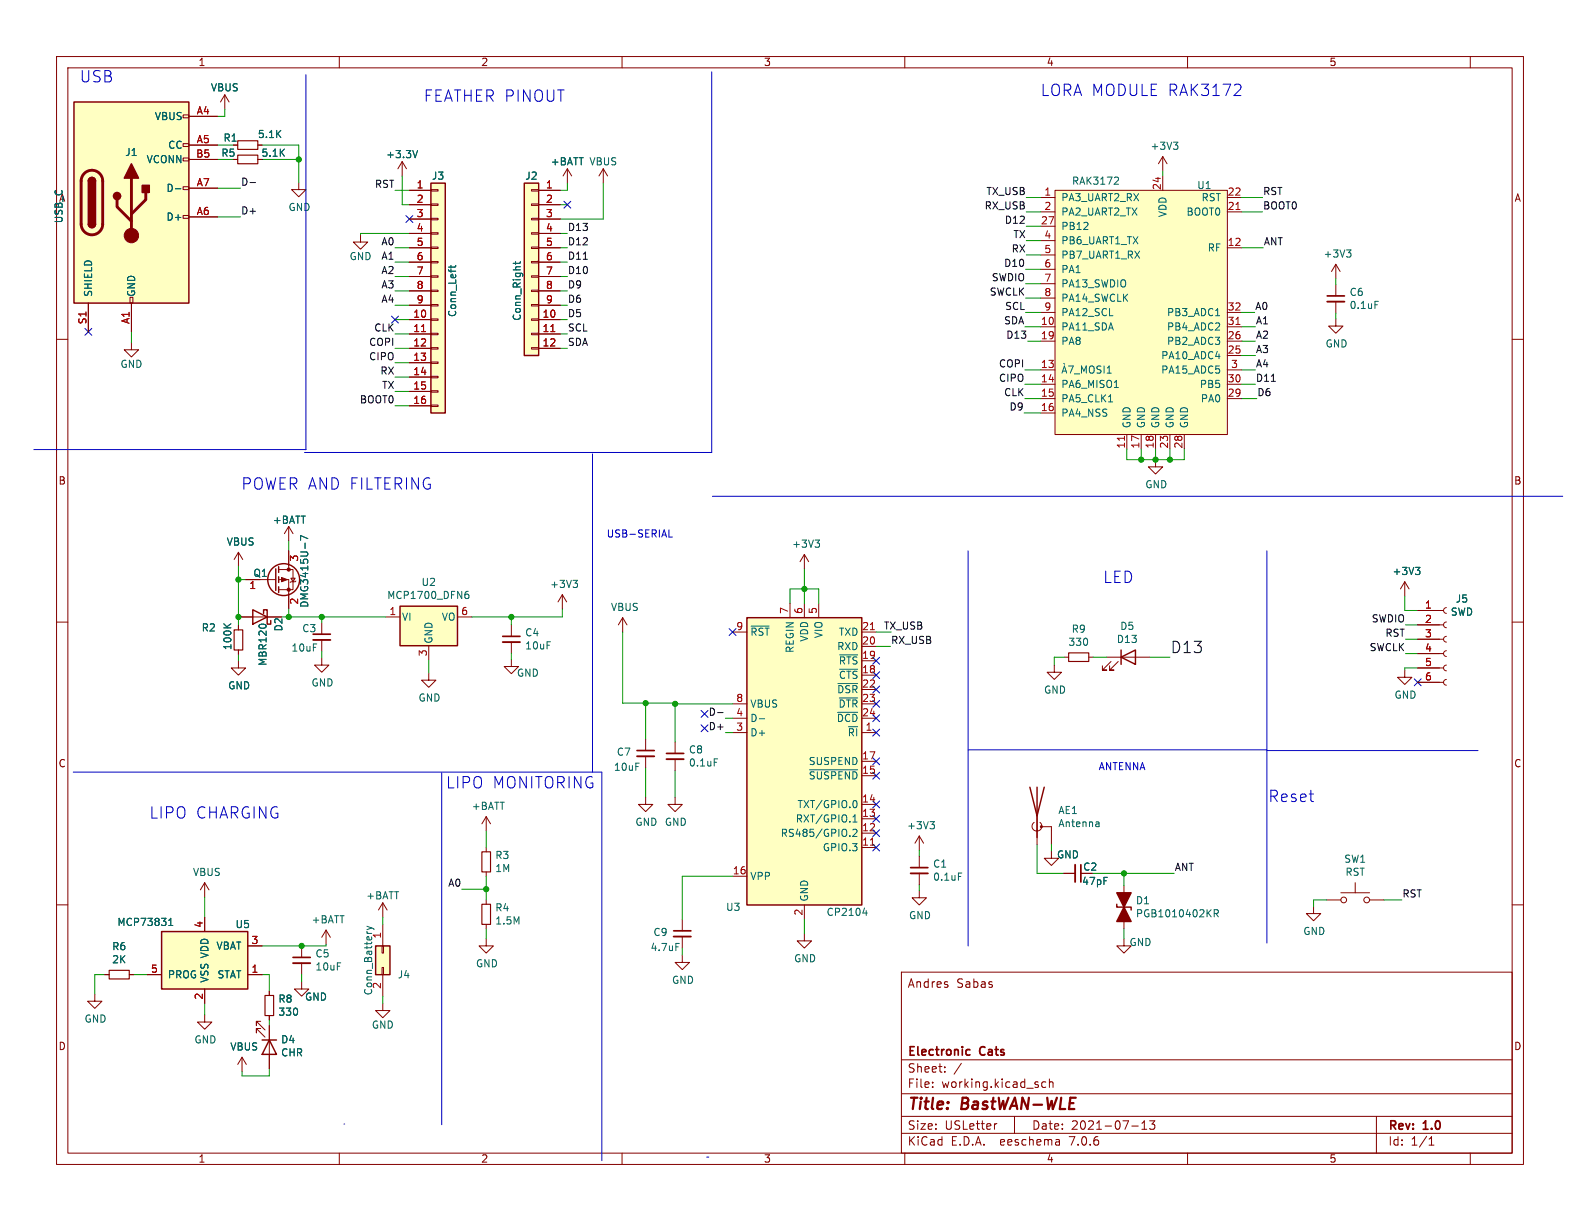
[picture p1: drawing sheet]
<svg xmlns="http://www.w3.org/2000/svg" width="279mm" height="216mm" viewBox="0 0 279 216" stroke-linecap="round" stroke-linejoin="round" font-family="sans-serif">
<defs><g id="words">
<g font-size="2.8" fill="#0000c2">
<text x="14" y="14.7">USB</text>
<text x="183.9" y="17.1">LORA MODULE RAK3172</text>
<text x="74.8" y="18.2">FEATHER PINOUT</text>
<text x="42.5" y="86.7">POWER AND FILTERING</text>
<text x="194.9" y="103.3">LED</text>
<text x="78.7" y="139.6">LIPO MONITORING</text>
<text x="224.2" y="142">Reset</text>
<text x="26.3" y="144.9">LIPO CHARGING</text>
</g>
<text font-size="2.8" fill="#0f0f0f" x="206.9" y="115.7">D13</text>
<g font-size="2.8" fill="#840000">
<text x="160.4" y="196.8">Title:</text>
<text x="170.1" y="196.8">BastWAN-WLE</text>
</g>
<g font-size="2.1" fill="#840000">
<text x="160.4" y="174.9">Andres</text>
<text x="169.1" y="174.9">Sabas</text>
<text x="160.4" y="189.9">Sheet:</text>
<text x="160.4" y="187.1">Electronic</text>
<text x="173.4" y="187.1">Cats</text>
<text x="160.4" y="192.6">File:</text>
<text x="166.5" y="192.6">working.kicad_sch</text>
<text x="160.4" y="202.8">KiCad</text>
<text x="160.4" y="200">Size:</text>
<text x="167.1" y="200">USLetter</text>
<text x="168.1" y="202.8">E.D.A.</text>
<text x="177" y="202.8">eeschema</text>
<text x="182.4" y="200">Date:</text>
<text x="189.4" y="202.8">7.0.6</text>
<text x="189.4" y="200">2021-07-13</text>
<text x="245.4" y="200.2">Rev:</text>
<text x="245.4" y="202.8">Id:</text>
<text x="249.5" y="202.8">1/1</text>
<text x="251.8" y="200.2">1.0</text>
</g>
<g font-size="1.8" fill="#840000">
<text x="35" y="11.9">1</text>
<text x="85" y="11.9">2</text>
<text x="135" y="11.9">3</text>
<text x="185" y="11.9">4</text>
<text x="235" y="11.9">5</text>
<text x="46.1" y="27.9">5.1K</text>
<text x="267.7" y="35.9">A</text>
<text x="10.3" y="85.9">B</text>
<text x="267.7" y="85.9">B</text>
<text x="10.3" y="135.9">C</text>
<text x="267.7" y="135.9">C</text>
<text x="191.4" y="154.2">C2</text>
<text x="10.3" y="185.9">D</text>
<text x="267.7" y="185.9">D</text>
<text x="35" y="205.8">1</text>
<text x="85" y="205.8">2</text>
<text x="135" y="205.8">3</text>
<text x="185" y="205.8">4</text>
<text x="235" y="205.8">5</text>
</g>
<g font-size="1.8" fill="#006464">
<text x="37.2" y="16.4">VBUS</text>
<text x="27.3" y="21.4">VBUS</text>
<text x="22.1" y="27.8">J1</text>
<text x="25.8" y="29.1">VCONN</text>
<text x="29.6" y="26.5">CC</text>
<text x="39" y="27.9">R5</text>
<text x="39.4" y="25.2">R1</text>
<text x="45.5" y="24.6">5.1K</text>
<text x="68.2" y="28.2">+3.3V</text>
<text x="97.3" y="29.4">+BATT</text>
<text x="104.1" y="29.4">VBUS</text>
<text x="203.4" y="26.7">+3V3</text>
<text x="10.3" y="35.9">A</text>
<text x="29.3" y="34.1">D-</text>
<text x="76.3" y="32">J3</text>
<text x="92.8" y="32">J2</text>
<text x="187.6" y="35.8">PA3_UART2_RX</text>
<text x="189.5" y="32.9">RAK3172</text>
<text x="211.6" y="33.6">U1</text>
<text x="212.4" y="35.8">RST</text>
<text x="11.3" y="39.6" transform="rotate(-90 11.3 39.6)">USB_C</text>
<text x="29.3" y="39.2">D+</text>
<text x="50.9" y="37.5">GND</text>
<text x="187.6" y="38.3">PA2_UART2_TX</text>
<text x="187.6" y="40.9">PB12</text>
<text x="206.5" y="38.5" transform="rotate(-90 206.5 38.5)">VDD</text>
<text x="209.7" y="38.3">BOOT0</text>
<text x="61.7" y="46.2">GND</text>
<text x="187.6" y="43.4">PB6_UART1_TX</text>
<text x="187.6" y="45.9">PB7_UART1_RX</text>
<text x="213.5" y="44.7">RF</text>
<text x="234" y="45.7">+3V3</text>
<text x="16.5" y="52.6" transform="rotate(-90 16.5 52.6)">SHIELD</text>
<text x="24.1" y="52.6" transform="rotate(-90 24.1 52.6)">GND</text>
<text x="187.6" y="48.5">PA1</text>
<text x="187.6" y="51">PA13_SWDIO</text>
<text x="187.6" y="53.6">PA14_SWCLK</text>
<text x="238.6" y="52.5">C6</text>
<text x="80.9" y="56.2" transform="rotate(-90 80.9 56.2)">Conn_Left</text>
<text x="92.3" y="56.8" transform="rotate(-90 92.3 56.8)">Conn_Right</text>
<text x="187.6" y="58.6">PA11_SDA</text>
<text x="187.6" y="56.1">PA12_SCL</text>
<text x="206.3" y="58.6">PB4_ADC2</text>
<text x="206.3" y="56.1">PB3_ADC1</text>
<text x="238.6" y="54.8">0.1uF</text>
<text x="21.2" y="65.3">GND</text>
<text x="187.6" y="61.2">PA8</text>
<text x="205.2" y="63.7">PA10_ADC4</text>
<text x="206.3" y="61.2">PB2_ADC3</text>
<text x="234.3" y="61.6">GND</text>
<text x="187.6" y="68.8">PA6_MISO1</text>
<text x="187.6" y="71.3">PA5_CLK1</text>
<text x="205.2" y="66.3">PA15_ADC5</text>
<text x="212.1" y="68.8">PB5</text>
<text x="212.3" y="71.3">PA0</text>
<text x="187.6" y="73.9">PA4_NSS</text>
<text x="200.1" y="75.8" transform="rotate(-90 200.1 75.8)">GND</text>
<text x="202.7" y="75.8" transform="rotate(-90 202.7 75.8)">GND</text>
<text x="205.2" y="75.8" transform="rotate(-90 205.2 75.8)">GND</text>
<text x="207.7" y="75.8" transform="rotate(-90 207.7 75.8)">GND</text>
<text x="210.3" y="75.8" transform="rotate(-90 210.3 75.8)">GND</text>
<text x="202.4" y="86.5">GND</text>
<text x="48.1" y="92.8">+BATT</text>
<text x="40" y="96.7">VBUS</text>
<text x="140" y="97.1">+3V3</text>
<text x="246.2" y="101.9">+3V3</text>
<text x="44.7" y="102.2">Q1</text>
<text x="54.7" y="107.6" transform="rotate(-90 54.7 107.6)">DMG3415U-7</text>
<text x="68.4" y="106.1">MCP1700_DFN6</text>
<text x="74.4" y="103.8">U2</text>
<text x="97.2" y="104.2">+3V3</text>
<text x="257.3" y="106.8">J5</text>
<text x="35.6" y="111.9">R2</text>
<text x="50.1" y="111.8" transform="rotate(-90 50.1 111.8)">D2</text>
<text x="53.3" y="112">C3</text>
<text x="71" y="110">VI</text>
<text x="76.7" y="113.9" transform="rotate(-90 76.7 113.9)">GND</text>
<text x="78" y="110">VO</text>
<text x="92.8" y="112.7">C4</text>
<text x="107.9" y="108.2">VBUS</text>
<text x="132.6" y="112.6">~{RST}</text>
<text x="143.1" y="113.6" transform="rotate(-90 143.1 113.6)">VDD</text>
<text x="145.6" y="113" transform="rotate(-90 145.6 113)">VIO</text>
<text x="148.2" y="112.6">TXD</text>
<text x="189.4" y="112.1">R9</text>
<text x="197.4" y="113.9">D13</text>
<text x="198" y="111.6">D5</text>
<text x="256.5" y="109.1">SWD</text>
<text x="41.1" y="115.1" transform="rotate(-90 41.1 115.1)">100K</text>
<text x="47.3" y="117.8" transform="rotate(-90 47.3 117.8)">MBR120</text>
<text x="51.4" y="115.4">10uF</text>
<text x="91.3" y="119.9">GND</text>
<text x="92.8" y="115">10uF</text>
<text x="140.6" y="115.6" transform="rotate(-90 140.6 115.6)">REGIN</text>
<text x="147.9" y="115.2">RXD</text>
<text x="148.2" y="117.7">~{RTS}</text>
<text x="188.8" y="114.4">330</text>
<text x="40.3" y="122.1">GND</text>
<text x="55" y="121.6">GND</text>
<text x="73.9" y="124.3">GND</text>
<text x="132.6" y="125.3">VBUS</text>
<text x="147.9" y="122.8">~{DSR}</text>
<text x="148.2" y="125.3">~{DTR}</text>
<text x="148.2" y="120.2">~{CTS}</text>
<text x="184.5" y="122.9">GND</text>
<text x="246.5" y="123.7">GND</text>
<text x="132.6" y="130.4">D+</text>
<text x="132.6" y="127.9">D-</text>
<text x="147.9" y="127.9">~{DCD}</text>
<text x="149.8" y="130.4">~{RI}</text>
<text x="108.5" y="136.5">10uF</text>
<text x="109" y="133.8">C7</text>
<text x="121.7" y="133.4">C8</text>
<text x="121.7" y="135.7">0.1uF</text>
<text x="142.9" y="135.5">SUSPEND</text>
<text x="83.3" y="143.4">+BATT</text>
<text x="140.9" y="143.1">TXT/GPIO.0</text>
<text x="142.9" y="138">~{SUSPEND}</text>
<text x="112.3" y="146.2">GND</text>
<text x="117.5" y="146.2">GND</text>
<text x="138" y="148.2">RS485/GPIO.2</text>
<text x="140.6" y="145.6">RXT/GPIO.1</text>
<text x="160.3" y="146.8">+3V3</text>
<text x="187.1" y="144.1">AE1</text>
<text x="187.1" y="146.5">Antenna</text>
<text x="34" y="155.1">VBUS</text>
<text x="87.5" y="152.1">R3</text>
<text x="87.5" y="154.4">1M</text>
<text x="132.6" y="155.8">VPP</text>
<text x="145.4" y="150.7">GPIO.3</text>
<text x="164.9" y="153.6">C1</text>
<text x="164.9" y="155.9">0.1uF</text>
<text x="186.8" y="152">GND</text>
<text x="237.6" y="152.8">SW1</text>
<text x="237.8" y="155.1">RST</text>
<text x="64.7" y="159.2">+BATT</text>
<text x="87.5" y="161.4">R4</text>
<text x="128.3" y="161.3">U3</text>
<text x="143.1" y="159.5" transform="rotate(-90 143.1 159.5)">GND</text>
<text x="191.2" y="156.7">47pF</text>
<text x="200.8" y="160.1">D1</text>
<text x="20.7" y="163.9">MCP73831</text>
<text x="41.6" y="164.3">U5</text>
<text x="55" y="163.5">+BATT</text>
<text x="67.4" y="166.1" transform="rotate(-90 67.4 166.1)">1</text>
<text x="87.5" y="163.7">1.5M</text>
<text x="115.5" y="165.7">C9</text>
<text x="146.1" y="162.2">CP2104</text>
<text x="160.7" y="162.7">GND</text>
<text x="199.6" y="167.5">GND</text>
<text x="200.8" y="162.4">PGB1010402KR</text>
<text x="230.4" y="165.5">GND</text>
<text x="19.7" y="168.2">R6</text>
<text x="19.7" y="170.5">2K</text>
<text x="29.6" y="173.2">PROG</text>
<text x="37.1" y="173.9" transform="rotate(-90 37.1 173.9)">VSS VDD</text>
<text x="38.2" y="168.1">VBAT</text>
<text x="38.4" y="173.2">STAT</text>
<text x="55.7" y="169.5">C5</text>
<text x="55.7" y="171.8">10uF</text>
<text x="70.2" y="173.2">J4</text>
<text x="84.1" y="171.2">GND</text>
<text x="114.9" y="168.4">4.7uF</text>
<text x="140.3" y="170.4">GND</text>
<text x="49.1" y="177.5">R8</text>
<text x="49.1" y="179.8">330</text>
<text x="53.8" y="177.1">GND</text>
<text x="66" y="176.1" transform="rotate(-90 66 176.1)">Conn_Battery</text>
<text x="67.4" y="175" transform="rotate(-90 67.4 175)">2</text>
<text x="118.7" y="174.2">GND</text>
<text x="14.9" y="181">GND</text>
<text x="34.3" y="184.7">GND</text>
<text x="40.6" y="186">VBUS</text>
<text x="49.6" y="184.7">D4</text>
<text x="65.7" y="182.1">GND</text>
<text x="49.6" y="187">CHR</text>
</g>
<g font-size="1.8" fill="#a90000">
<text x="34.7" y="20.3">A4</text>
<text x="34.6" y="27.9">B5</text>
<text x="34.7" y="25.4">A5</text>
<text x="34.7" y="33">A7</text>
<text x="73.6" y="33.4">1</text>
<text x="73.6" y="35.9">2</text>
<text x="96.4" y="33.4">1</text>
<text x="96.4" y="35.9">2</text>
<text x="184.6" y="34.7">1</text>
<text x="205.4" y="33.7" transform="rotate(-90 205.4 33.7)">24</text>
<text x="217" y="34.7">22</text>
<text x="34.7" y="38.1">A6</text>
<text x="73.6" y="38.5">3</text>
<text x="73.6" y="41">4</text>
<text x="96.4" y="38.5">3</text>
<text x="96.4" y="41">4</text>
<text x="184" y="39.8">27</text>
<text x="184.6" y="37.2">2</text>
<text x="217" y="37.2">21</text>
<text x="73.6" y="43.6">5</text>
<text x="73.6" y="46.1">6</text>
<text x="96.4" y="43.6">5</text>
<text x="96.4" y="46.1">6</text>
<text x="184.6" y="42.3">4</text>
<text x="184.6" y="44.8">5</text>
<text x="184.6" y="47.4">6</text>
<text x="217" y="43.6">12</text>
<text x="73.6" y="48.6">7</text>
<text x="73.6" y="51.2">8</text>
<text x="73.6" y="53.7">9</text>
<text x="96.4" y="48.6">7</text>
<text x="96.4" y="51.2">8</text>
<text x="96.4" y="53.7">9</text>
<text x="184.6" y="49.9">7</text>
<text x="184.6" y="52.5">8</text>
<text x="15.4" y="57.4" transform="rotate(-90 15.4 57.4)">S1</text>
<text x="23" y="57.4" transform="rotate(-90 23 57.4)">A1</text>
<text x="73" y="56.3">10</text>
<text x="73" y="58.8">11</text>
<text x="95.8" y="56.3">10</text>
<text x="95.8" y="58.8">11</text>
<text x="184" y="57.5">10</text>
<text x="184.6" y="55">9</text>
<text x="217" y="57.5">31</text>
<text x="217" y="55">32</text>
<text x="73" y="61.3">12</text>
<text x="73" y="63.9">13</text>
<text x="95.8" y="61.3">12</text>
<text x="184" y="65.2">13</text>
<text x="184" y="60.1">19</text>
<text x="217" y="62.6">25</text>
<text x="217" y="60.1">26</text>
<text x="217.6" y="65.2">3</text>
<text x="73" y="66.4">14</text>
<text x="73" y="69">15</text>
<text x="73" y="71.5">16</text>
<text x="184" y="67.7">14</text>
<text x="184" y="70.2">15</text>
<text x="217" y="70.2">29</text>
<text x="217" y="67.7">30</text>
<text x="184" y="72.8">16</text>
<text x="199" y="79.4" transform="rotate(-90 199 79.4)">11</text>
<text x="201.5" y="79.4" transform="rotate(-90 201.5 79.4)">17</text>
<text x="204.1" y="79.4" transform="rotate(-90 204.1 79.4)">18</text>
<text x="206.6" y="79.4" transform="rotate(-90 206.6 79.4)">23</text>
<text x="209.2" y="79.4" transform="rotate(-90 209.2 79.4)">28</text>
<text x="53" y="99.4" transform="rotate(-90 53 99.4)">3</text>
<text x="44" y="104.5">1</text>
<text x="53" y="107" transform="rotate(-90 53 107)">2</text>
<text x="251.9" y="107.7">1</text>
<text x="68.8" y="108.8">1</text>
<text x="81.5" y="108.8">6</text>
<text x="130.1" y="111.5">9</text>
<text x="139.4" y="108.7" transform="rotate(-90 139.4 108.7)">7</text>
<text x="142" y="108.7" transform="rotate(-90 142 108.7)">6</text>
<text x="144.5" y="108.7" transform="rotate(-90 144.5 108.7)">5</text>
<text x="152.4" y="111.5">21</text>
<text x="251.9" y="110.2">2</text>
<text x="251.9" y="112.8">3</text>
<text x="75.6" y="116.1" transform="rotate(-90 75.6 116.1)">3</text>
<text x="152.4" y="119.1">18</text>
<text x="152.4" y="116.6">19</text>
<text x="152.4" y="114">20</text>
<text x="251.9" y="115.3">4</text>
<text x="251.9" y="117.9">5</text>
<text x="130.1" y="124.2">8</text>
<text x="152.4" y="121.7">22</text>
<text x="152.4" y="124.2">23</text>
<text x="251.9" y="120.4">6</text>
<text x="130.1" y="129.3">3</text>
<text x="130.1" y="126.7">4</text>
<text x="152.4" y="126.7">24</text>
<text x="153" y="129.3">1</text>
<text x="152.4" y="136.9">15</text>
<text x="152.4" y="134.4">17</text>
<text x="152.4" y="142">14</text>
<text x="152.4" y="149.6">11</text>
<text x="152.4" y="147.1">12</text>
<text x="152.4" y="144.5">13</text>
<text x="129.5" y="154.7">16</text>
<text x="142" y="162" transform="rotate(-90 142 162)">2</text>
<text x="35.9" y="164.2" transform="rotate(-90 35.9 164.2)">4</text>
<text x="44.4" y="167">3</text>
<text x="26.6" y="172.1">5</text>
<text x="44.4" y="172.1">1</text>
<text x="35.9" y="176.9" transform="rotate(-90 35.9 176.9)">2</text>
</g>
<g font-size="1.8" fill="#0f0f0f">
<text x="42.5" y="32.9">D-</text>
<text x="66.2" y="33.3">RST</text>
<text x="174.3" y="34.6">TX_USB</text>
<text x="223.3" y="34.6">RST</text>
<text x="42.5" y="38">D+</text>
<text x="100.3" y="40.9">D13</text>
<text x="174" y="37.1">RX_USB</text>
<text x="177.6" y="39.7">D12</text>
<text x="223.3" y="37.1">BOOT0</text>
<text x="67.3" y="46">A1</text>
<text x="67.3" y="43.5">A0</text>
<text x="100.3" y="46">D11</text>
<text x="100.3" y="43.5">D12</text>
<text x="177.5" y="47.3">D10</text>
<text x="178.8" y="44.7">RX</text>
<text x="179.1" y="42.2">TX</text>
<text x="223.4" y="43.5">ANT</text>
<text x="67.3" y="51.1">A3</text>
<text x="67.3" y="48.5">A2</text>
<text x="67.3" y="53.6">A4</text>
<text x="100.3" y="48.5">D10</text>
<text x="100.3" y="51.1">D9</text>
<text x="100.3" y="53.6">D6</text>
<text x="174.9" y="52.4">SWCLK</text>
<text x="175.3" y="49.8">SWDIO</text>
<text x="66.1" y="58.7">CLK</text>
<text x="100.3" y="56.2">D5</text>
<text x="100.3" y="58.7">SCL</text>
<text x="177.5" y="57.4">SDA</text>
<text x="177.6" y="54.9">SCL</text>
<text x="177.8" y="60">D13</text>
<text x="221.9" y="54.9">A0</text>
<text x="222" y="60">A2</text>
<text x="222" y="57.4">A1</text>
<text x="65.2" y="61.2">COPI</text>
<text x="65.2" y="63.8">CIPO</text>
<text x="100.3" y="61.2">SDA</text>
<text x="176.6" y="65.1">COPI</text>
<text x="222" y="65.1">A4</text>
<text x="222" y="62.5">A3</text>
<text x="63.5" y="71.4">BOOT0</text>
<text x="67.2" y="66.3">RX</text>
<text x="67.5" y="68.9">TX</text>
<text x="176.6" y="67.6">CIPO</text>
<text x="177.5" y="70.1">CLK</text>
<text x="222" y="67.6">D11</text>
<text x="222.2" y="70.1">D6</text>
<text x="178.4" y="72.7">D9</text>
<text x="156.2" y="111.4">TX_USB</text>
<text x="157.5" y="114">RX_USB</text>
<text x="242.5" y="110.1">SWDIO</text>
<text x="244.9" y="112.7">RST</text>
<text x="242.1" y="115.2">SWCLK</text>
<text x="125.2" y="129.2">D+</text>
<text x="125.2" y="126.7">D-</text>
<text x="207.6" y="154.1">ANT</text>
<text x="79.2" y="156.9">A0</text>
<text x="247.9" y="158.8">RST</text>
</g>
<g font-size="1.8" fill="#0000c2">
<text x="107.2" y="95.1">USB-SERIAL</text>
<text x="194.2" y="136.3">ANTENNA</text>
</g>
</g></defs>
<g fill="none" stroke="#840000" stroke-width=".18">
<path d="M10 10h259.4v195.9h-259.4zM12 12h255.4v191.9h-255.4zM39.8 16.8l-.8 1.2M39.8 16.8v2.5M39.8 16.8l.7 1.2M60 10v2M110 10v2M160 10v2M210 10v2M260 10v2M32.4 38.1h1v.5h-1zM32.4 33h1v.5h-1z"/>
<path d="M32.4 27.9h1v.5h-1zM32.4 25.4h1v.5h-1zM32.4 20.3h1v.5h-1zM33.4 20.6h5.1M33.4 25.7h5.1M33.4 38.4h5.1M33.4 33.3h5.1M33.4 28.2h5.1M41.3 25.7h.7M41.3 28.2h.7M45.6 25.7h.8M52.8 32.3v1.2h1.3l-1.3 1.3-1.2-1.3h1.2"/>
<path d="M71.1 28.6l-.7 1.2M71.1 28.6v2.5M71.1 28.6l.8 1.2M72.4 33.7h3.8M72.4 36.2h3.8M72.4 38.7h3.8M76.2 38.6h1.3v.3h-1.3zM76.2 36.1h1.3v.2h-1.3zM76.2 33.5h1.3v.3h-1.3zM94 38.6h1.2v.3h-1.2zM94 36.1h1.2v.2h-1.2zM94 33.5h1.2v.3h-1.2z"/>
<path d="M95.2 33.7h3.9M95.2 36.2h3.9M95.2 38.7h3.9M100.3 29.8l-.7 1.3M100.3 29.8v2.6M100.3 29.8l.8 1.3M106.7 29.8l-.8 1.3M106.7 29.8v2.6M106.7 29.8l.7 1.3M184 34.9h2.6M184 37.5h2.6M186.6 33.7h30.4v43.1h-30.4z"/>
<path d="M205.6 27.7v2.5M205.6 31.1v2.6M205.6 27.7l-.7 1.3M205.6 27.7l.8 1.3M217 34.9h2.6M217 37.5h2.6M10 60h2M15.6 53.6v5.1M23 52.6h.5v1h-.5zM23.2 53.6v5.1M63.8 41.5v1.3h1.2l-1.2 1.3-1.3-1.3h1.3M72.4 56.5h3.8"/>
<path d="M72.4 59.1h3.8M72.4 41.3h3.8M72.4 43.8h3.8M72.4 46.4h3.8M72.4 48.9h3.8M72.4 51.4h3.8M72.4 54h3.8M76.2 58.9h1.3v.3h-1.3zM76.2 56.4h1.3v.2h-1.3zM76.2 53.8h1.3v.3h-1.3zM76.2 51.3h1.3v.3h-1.3zM76.2 48.8h1.3v.2h-1.3z"/>
<path d="M76.2 46.2h1.3v.3h-1.3zM76.2 43.7h1.3v.2h-1.3zM76.2 41.1h1.3v.3h-1.3zM94 58.9h1.2v.3h-1.2zM94 56.4h1.2v.2h-1.2zM94 53.8h1.2v.3h-1.2zM94 51.3h1.2v.3h-1.2zM94 48.8h1.2v.2h-1.2zM94 46.2h1.2v.3h-1.2zM94 43.7h1.2v.2h-1.2zM94 41.1h1.2v.3h-1.2zM95.2 56.5h3.9"/>
<path d="M95.2 59.1h3.9M95.2 41.3h3.9M95.2 43.8h3.9M95.2 46.4h3.9M95.2 48.9h3.9M95.2 51.4h3.9M95.2 54h3.9M184 57.8h2.6M184 40h2.6M184 55.2h2.6M184 42.5h2.6M184 45.1h2.6"/>
<path d="M184 47.6h2.6M184 50.2h2.6M184 52.7h2.6M217 43.8h2.6M217 57.8h2.6M217 55.2h2.6M236.2 56.4v1.3h1.3l-1.3 1.2-1.3-1.2h1.3M236.2 46.7v2.6M236.2 50.3v2M236.2 53.3v2.1M236.2 46.7l-.7 1.3M236.2 46.7l.8 1.3"/>
<path d="M267.4 60h2M23.2 60.6v1.2h1.3l-1.3 1.3-1.2-1.3h1.2M72.4 61.6h3.8M72.4 64.1h3.8M72.4 66.7h3.8M72.4 69.2h3.8M72.4 71.8h3.8M76.2 71.6h1.3v.3h-1.3zM76.2 69.1h1.3v.2h-1.3zM76.2 66.5h1.3v.3h-1.3zM76.2 64h1.3v.3h-1.3zM76.2 61.5h1.3v.2h-1.3z"/>
<path d="M94 61.5h1.2v.2h-1.2zM95.2 61.6h3.9M184 65.4h2.6M184 67.9h2.6M184 70.5h2.6M184 73h2.6M184 60.3h2.6M199.3 76.8v2.6M201.8 76.8v2.6M204.3 76.8v2.6M206.9 76.8v2.6M209.4 76.8v2.6"/>
<path d="M217 65.4h2.6M217 67.9h2.6M217 70.5h2.6M217 60.3h2.6M217 62.9h2.6M42.2 97.7l-.8 1.2M42.2 97.7v2.5M42.2 97.7l.7 1.2M51.1 93.1l-.8 1.3M51.1 93.1v2.5M51.1 97.4v3.3M51.1 93.1l.7 1.3"/>
<path d="M142.2 98l-.7 1.3M142.2 98v2.6M142.2 98l.8 1.3M204.3 81.3v1.3h1.3l-1.3 1.2-1.2-1.2h1.2M10 110h2M42.2 116.8v1.3h1.2l-1.2 1.3-1.3-1.3h1.3M42.2 109.1h7.6M42.2 110.6v.8M42.2 114.9v.8M43.4 102.5h5.4M49.3 102.5h1.8v5.1M49.3 100.7h1.8"/>
<path d="M51.1 100.7h.7v3.6h-2.5M51.4 102.2h.8l-.4 .7zM52.3 102.7l-.1 .2h-.8l-.1 .1M56.9 116.3v1.3h1.3l-1.3 1.3-1.3-1.3h1.3M56.9 110.1v2M56.9 113.2v2M68.2 109.1h2.5M75.8 119v1.3h1.3l-1.3 1.2-1.3-1.2h1.3M75.8 114.2v2.5M80.9 109.1h2.5M90.4 116.6v1.3h1.3l-1.3 1.2-1.2-1.2h1.2M90.4 110.5v2"/>
<path d="M90.4 113.5v2.1M99.4 105.2l-.7 1.2M99.4 105.2v2.5M99.4 105.2l.8 1.2M110.1 109.2l-.8 1.3M110.1 109.2v2.6M110.1 109.2l.8 1.3M129.5 111.8h2.6M139.7 106.7v2.5M142.2 106.7v2.5M144.8 106.7v2.5M152.4 119.4h2.5"/>
<path d="M152.4 116.8h2.5M152.4 114.3h2.5M152.4 111.8h2.5M186.4 117.6v1.3h1.3l-1.3 1.2-1.2-1.2h1.2M188.2 116.2h.8M192.5 116.2h.8M195.7 116.2h7.6M196.5 117l-1.6 1.5h.8h-.8v-.8M197.7 117l-1.5 1.5h.8h-.8v-.8M248.4 118.5v1.3h1.3l-1.3 1.2-1.3-1.2h1.3M248.4 102.9l-.8 1.2M248.4 102.9v2.5"/>
<path d="M248.4 102.9l.8 1.2M250.7 118.1h4.6M250.7 115.6h4.6M250.7 113h4.6M250.7 110.5h4.6M250.7 108h4.6M255.8 117.6l-.4 .2-.1 .3 .1 .4 .4 .1M255.8 115.1l-.4 .1-.1 .4 .1 .3 .4 .2M255.8 112.5l-.4 .2-.1 .3 .1 .4 .4 .1M255.8 110l-.4 .1-.1 .4 .1 .3 .4 .2M255.8 107.4l-.4 .2-.1 .3 .1 .4 .4 .2M267.4 110h2"/>
<path d="M114.2 130.7v2M114.2 133.7v2.1M119.4 131.2v2M119.4 134.2v2.1M129.5 129.5h2.6M129.5 124.5h2.6M129.5 127h2.6M152.4 129.5h2.5M152.4 137.2h2.5M152.4 134.6h2.5M152.4 121.9h2.5M152.4 124.5h2.5"/>
<path d="M152.4 127h2.5M250.7 120.7h4.6M255.8 120.1l-.4 .2-.1 .3 .1 .4 .4 .2M10 160h2M36.2 156.1v2.5M36.2 156.1l-.8 1.3M36.2 156.1l.8 1.3M67.7 159.6l-.8 1.3M67.7 159.6v2.6M67.7 159.6l.8 1.3M86 144.4v2.5M86 149.9v.7"/>
<path d="M86 154.2v.7M86 159.1v.8M86 144.4l-.8 1.3M86 144.4l.7 1.3M114.2 141v1.2h1.2l-1.2 1.3-1.3-1.3h1.3M119.4 141v1.2h1.2l-1.2 1.3-1.3-1.3h1.3M129.5 154.9h2.6M152.4 149.9h2.5M152.4 147.3h2.5M152.4 144.8h2.5M152.4 142.2h2.5M162.6 157.5v1.3h1.2l-1.2 1.2-1.3-1.2h1.3"/>
<path d="M162.6 147.8v2.6M162.6 151.4v2M162.6 154.4v2.1M162.6 147.8l-.8 1.3M162.6 147.8l.7 1.3M182.9 145.4a.85 .85 0 0 0-.1 1.3 .85 .85 0 0 0 1.2 0 .85 .85 0 0 0-.1-1.3M183.4 144.3v5.1M184.1 146.2h1.8v3.2M185.9 150.5v1.3h1.3l-1.3 1.2-1.2-1.2h1.2M188.1 154.4h2M198.8 156.6v7.6M234.6 159.1h2.5"/>
<path d="M237.1 157.9h5.1M239.6 156.1v1.8M242.2 159.1h2.5M267.4 160h2M16.8 175.8v1.2h1.2l-1.2 1.3-1.3-1.3h1.3M18.5 172.3h.8M22.9 172.3h.7M26 172.3h2.6M36.2 179.5v1.2h1.3l-1.3 1.3-1.3-1.3h1.3M36.2 162.2v2.5M36.2 174.9v2.5M43.8 172.3h2.6"/>
<path d="M43.8 167.3h2.6M47.6 175.3v.7M47.6 179.6v.7M53.3 173.6v1.3h1.3l-1.3 1.2-1.2-1.2h1.2M53.3 167.3v2M53.3 170.3v2M57.7 164.5l-.8 1.2M57.7 164.5v2.5M57.7 164.5l.7 1.2M67.6 167.3h.2v1.2h-.2zM67.6 171.1h.2v1.2h-.2zM67.7 177.4v1.3h1.3l-1.3 1.3-1.3-1.3h1.3"/>
<path d="M67.7 163.4v3.9M67.7 172.3v3.8M86 166v1.3h1.2l-1.2 1.2-1.3-1.2h1.3M86 163.4v.8M120.6 168.9v1.3h1.3l-1.3 1.3-1.2-1.3h1.2M120.6 162.6v2M120.6 165.6v2M142.2 165.1v1.3h1.3l-1.3 1.2-1.2-1.2h1.2M142.2 160v2.6M159.4 171.9h108v32h-108zM198.8 166v1.3h1.2l-1.2 1.2-1.3-1.2h1.3M232.3 160.3v1.2h1.3l-1.3 1.3-1.3-1.3h1.3"/>
<path d="M42.8 186.9l-.8 1.3M42.8 186.9v2.6M42.8 186.9l.8 1.3M46.1 180.6h-.8v.8v-.8l1.6 1.5M46.1 181.9h-.8v.7v-.7l1.6 1.5M47.6 181.4v7.6M159.4 197.4h108M159.4 193.4h108M159.4 187.4h108M164.9 192.1v.2M164.9 191.4v.1M167.1 189.4v.2"/>
<path d="M167.1 188.7v.1M170 188l-1.3 1.9M176.3 198.7l-.3 .1M179.4 197.4v3M184.9 191.4l-.4-.1-.3 .3v.4l.2 .2h.5M185.6 191.4l.2-.1 .3 .1 .1 .9M185.6 190.8v1.5M200.1 199.1h1.2M201.9 199.7h.9M201.9 198.6l.5-.4v1.5M203.3 198.2h.9l-.5 .6 .4 .1v.6l-.2 .2h-.4l-.2-.2M243.4 197.4v6.5"/>
<path d="M60 203.9v2M110 203.9v2M159.4 200.4h108M160 203.9v2M187.3 201.6l.1 .9M187.4 202.4l-.2 .1M187.4 201.8l-.2 .1M210 203.9v2M252.7 202.5h.9M252.7 201.4l.4-.4v1.5M260 203.9v2"/>
<circle cx="237.6" cy="159.1" r=".51"/>
<circle cx="241.7" cy="159.1" r=".51"/>
</g>
<path d="M234.7 52.3h3M55.4 112.1h3M88.9 112.5h3M112.6 132.7h3.1M117.9 133.2h3M161 153.4h3.1M191.1 152.9v3.1M51.8 169.3h3.1M119.1 164.6h3.1M171.1 185.6h.4M171.5 186.5l-.4 .1" fill="none" stroke="#840000" stroke-width=".3"/>
<path d="M42 24.9h3.6v1.5h-3.6zM42 27.4h3.6v1.6h-3.6zM41.4 111.4h1.5v3.5h-1.5zM189 115.4h3.5v1.6h-3.5zM85.2 150.6h1.5v3.6h-1.5zM85.2 159.9h1.5v3.5h-1.5zM19.3 171.6h3.6v1.5h-3.6zM46.9 176h1.5v3.6h-1.5z" fill="none" stroke="#840000" stroke-width=".2"/>
<path d="M234.7 53.3h3M55.4 113.2h3M88.9 113.5h3M112.6 133.7h3.1M117.9 134.2h3M161 154.4h3.1M190.1 152.9v3.1M51.8 170.3h3.1M119.1 165.6h3.1" fill="none" stroke="#840000" stroke-width=".33"/>
<g fill="none" stroke="#006464" stroke-width=".18">
<path d="M31 33.4h1M73.8 26.6l-.4 1.3M197.6 31.3l.2 .3-.1 .3-.7 .7h.8M207.5 25.1h.8l-.4 .5M208.1 25.6l.2 .3v.3l-.2 .2M79.7 46.9v.5M80.6 46.9l-.2 .3h-1.1M91.2 46.3v.4M92 46.3l-.2 .3h-1.1M215 55.8h.7M238.1 44.2h.8l-.4 .5M238.7 44.7l.2 .2v.3l-.2 .3"/>
<path d="M243.1 53.3h.6M187.8 66l.4-1.3 .4 1.3M187.9 65.6h.6M188.1 64.2l.2 .2M188.9 64.7h.9l-.5 1.3M190 66.1h.9M191.2 66v-1.3l.5 .9 .4-.9v1.3M192.7 64.9l.2-.2a.43 .43 0 0 1 .6 .4v.5a.42 .42 0 0 1-.4 .4 .42 .42 0 0 1-.5-.4zM194.7 64.8l-.5-.1-.2 .3 .1 .3 .5 .2v.4l-.1 .1-.5-.1M195.2 64.7v1.3M195.8 66h.7M195.8 65.1l.3-.4v1.3"/>
<path d="M196 71.1h.8M197.1 68.5h.7M53.9 96v1M54.4 95.2l-1.2-.5v.8M144.1 95.5h.8l-.4 .5M144.7 96l.2 .2v.3l-.2 .3M39.6 110.3l.7 .7M40.8 110.3l-.7 .5M46 110.4h.8M82.3 105.1h.4l.2 .2-.1 .5h-.5M82.8 104.6l-.4 .1M101.3 102.6h.8l-.4 .5"/>
<path d="M101.9 103.1l.2 .2v.3l-.2 .3M132.8 110.7h3.2M148.5 118.3h3.2M148.5 115.8h3.2M250.3 100.3h.8l-.4 .5M250.8 100.8l.3 .3v.3l-.3 .2M126.3 134.2h.6M134.3 127.1h.9M143.1 136.1h8.6M148.1 126h3.6M148.2 120.9h3.5M148.4 123.4h3.3"/>
<path d="M150.3 147.8v.1M150.8 146.8l.5-.2 .2 .4-.7 .9h.7M150.8 145.4h.7M150.8 144.5l.4-.4v1.3M151.1 141.5a.68 .68 0 0 1 .5 .7 .68 .68 0 0 1-.5 .6M164.5 145.3h.7l-.4 .5M165 145.8l.2 .2v.3l-.2 .3M169.5 154.4h.6M194.2 145.3l.2 .2v.7M194.4 146.1l-.5 .1M194.4 145.6l-.5 .1M29.8 163.6h.8"/>
<path d="M29.8 162.7l.4-.3v1.2M64.9 163.8l.8 .3M65.7 164.1l-.8 .3M65.7 164.1l.5 .3M119.5 166.8h.6M152.6 161.4h.8M153.2 161v.9M214.7 161.5h.6l.1-.2v-.3l-.7-.1v1.2M215 161.5l.4 .6"/>
</g>
<g fill="#ffffc2" stroke="#ffffc2" stroke-width=".18">
<path d="M70.7 107.2h10.2v7h-10.2z"/>
<path d="M92.7 32.4h2.5v30.5h-2.5z"/>
<path d="M76.2 32.4h2.5v40.6h-2.5z"/>
<path d="M28.6 164.7h15.2v10.2h-15.2z"/>
<path d="M66.4 167.3h2.6v5h-2.6z"/>
<path d="M186.6 33.7h30.4v43.1h-30.4z"/>
<path d="M13.1 18h20.3v35.6h-20.3z"/>
<path d="M132.1 109.2h20.3v50.8h-20.3z"/>
</g>
<g fill="none" stroke="#840000" stroke-width=".25">
<path d="M13.1 18h20.3v35.6h-20.3zM15.6 39.6a.64 .64 0 0 0 .7 .7 .64 .64 0 0 0 .6-.7M15.6 32a.64 .64 0 0 1 .7-.6 .64 .64 0 0 1 .6 .6M76.2 32.4h2.5v40.6h-2.5zM92.7 32.4h2.5v30.5h-2.5zM44.7 107.8l2.5 1.3-2.5 1.3zM46.6 108.5v-.7h.6v2.6h.7v-.7M48.8 100.6v3.8M49.3 100.2v1M49.3 102v1M49.3 103.8v1M70.7 107.2h10.2v7h-10.2z"/>
<path d="M132.1 109.2h20.3v50.8h-20.3zM198.2 116.2l2.6-1.3v2.6zM198.2 114.9v2.6M182.1 139.2l1.3 5.1 1.3-5.1M183.4 139.2v8.9M197.5 159.9v.5h2.5v.5M28.6 164.7h15.2v10.2h-15.2zM66.4 167.3h2.6v5h-2.6zM46.4 183.9h2.5M47.6 183.9l1.3 2.5h-2.5z"/>
<circle cx="50.2" cy="102.5" r="2.82"/>
</g>
<path d="M218.6 37h.7M74.5 58.6h.8M97.4 58.6h.7M218.6 57.4h.7M198.8 77.1v.8M153.9 111.3h.7M153.9 149.4h.7" fill="none" stroke="#a90000" stroke-width=".18"/>
<g fill="#840000" stroke="#840000" stroke-width=".25">
<path d="M197.5 157.9h2.5l-1.2 2.5z"/>
<path d="M198.8 160.4l1.2 2.5h-2.5z"/>
<path d="M15.6 39.6h1.3a.64 .64 0 0 1-.6 .7 .64 .64 0 0 1-.7-.7z"/>
<path d="M15.6 32h1.3v7.6h-1.3z"/>
<path d="M15.8 31.6a.64 .64 0 0 1 .7-.2 .64 .64 0 0 1 .4 .6h-1.3z"/>
<path d="M23.2 29l1.3 2.5h-2.5z"/>
<path d="M25.1 32.8h1.3v1.2h-1.3z"/>
<circle cx="20.7" cy="34.7" r=".63"/>
</g>
<g fill="#840000" stroke="#840000" stroke-width=".18">
<path d="M49.8 102.1l1 .4-1 .4z"/>
<circle cx="184.1" cy="146.2" r=".18"/>
<circle cx="23.2" cy="41.7" r="1.27"/>
<circle cx="51.1" cy="104.3" r=".28"/>
<circle cx="51.1" cy="100.7" r=".28"/>
</g>
<path d="M14.9 30.7a1.91 1.91 0 0 1 2.1-.4 1.91 1.91 0 0 1 1.2 1.7v7.6a1.91 1.91 0 0 1-1.9 1.9 1.91 1.91 0 0 1-1.9-1.9v-7.8l.1-.6zM20.7 35.3v1.3l2.5 2.5M23.2 31.5v10.2M25.8 34v1.3l-2.6 2.5" fill="none" stroke="#840000" stroke-width=".51"/>
<path d="M44.2 32.3h1M103.2 45.8h.7M224.8 67.4h.7M126.9 126h1" fill="none" stroke="#0f0f0f" stroke-width=".18"/>
<g fill="none" stroke="#0000c2" stroke-width=".18">
<path d="M54.1 13.2v66.3h-48.1M125.9 12.7v67.3h-72.1M219.3 15a.54 .54 0 0 1 .1 .7l-1.2 1.2h1.2M104.8 80.3v56.2M118.3 93.7v1.3h.6M126 87.8h150.4M171.2 97.4v69.9M224 97.4v69.4M13 136.5h93.4v68.7M78.1 136.7v62.2M171.2 132.6h52.8M224 132.7h37.4"/>
<path d="M60.8 198.8h.2M125 204.6h.3"/>
</g>
<g fill="none" stroke="#009600" stroke-width=".18">
<path d="M39.8 19.3v1.3h-1.3M38.5 38.4h4M38.5 33.3h4M38.5 28.2h2.8M38.5 25.7h2.8M46.4 25.7h6.4v6.6M46.4 28.2h6.4M69.8 33.7h2.6M71.1 31.1v5.1h1.3M99.1 36.2h1.2M100.3 32.4v1.3h-1.2M106.7 32.4v6.3h-7.6"/>
<path d="M181.5 34.9h2.5M181.5 37.5h2.5M205.6 30.2v.9M219.6 34.9h3.7M219.6 37.5h3.7M23.2 58.7v1.9M69.8 59.1h2.6M69.8 56.5h2.6M69.8 48.9h2.6M69.8 51.4h2.6M69.8 54h2.6M69.8 43.8h2.6"/>
<path d="M69.8 46.4h2.6M72.4 41.3h-8.6v.2M99.1 41.3h1.2M99.1 59.1h1.2M99.1 56.5h1.2M99.1 48.9h1.2M99.1 51.4h1.2M99.1 54h1.2M99.1 43.8h1.2M99.1 46.4h1.2M181.2 57.8h2.8M181.4 52.7h2.6"/>
<path d="M181.4 50.2h2.6M181.4 47.6h2.6M181.4 55.2h2.6M181.5 42.5h2.5M181.5 45.1h2.5M181.5 40h2.5M219.6 57.8h2.4M219.6 43.8h3.8M219.6 55.2h2.3M236.2 49.3v1M236.2 55.4v1M69.8 71.8h2.6"/>
<path d="M69.8 61.6h2.6M69.8 69.2h2.6M69.8 66.7h2.6M69.8 64.1h2.6M99.1 61.6h1.2M181.1 73h2.9M181.2 65.4h2.8M181.2 70.5h2.8M181.2 67.9h2.8M181.7 60.3h2.3M199.3 79.4v1.9h10.1v-1.9M201.8 79.4v1.9"/>
<path d="M204.3 79.4v1.9M206.9 79.4v1.9M219.6 60.3h2.4M219.6 65.4h2.4M219.6 70.5h2.6M219.6 67.9h2.4M219.6 62.9h2.4M51.1 95.6v1.8M42.2 100.2v10.4M42.2 115.7v1.1M42.2 102.5h1.2M49.8 109.1h18.4"/>
<path d="M51.1 107.6v1.5M56.9 109.1v1M56.9 115.2v1.1M75.8 116.7v2.3M90.4 109.1v1.4M90.4 115.6v1M99.4 107.7v1.4h-16M110.1 111.8v12.5h9.3v6.9M139.7 106.7v-2.6h5.1v2.6M142.2 100.6v6.1M154.9 111.8h2.7M154.9 114.3h2.6"/>
<path d="M188.2 116.2h-1.8v1.4M193.3 116.2h2.4M203.3 116.2h3.6M248.4 105.4v2.6h2.3M248.5 110.5h2.2M248.5 115.6h2.2M248.5 113h2.2M250.7 118.1h-2.3v.4M114.2 124.3v6.4M114.2 135.8v5.2M119.4 136.3v4.7M119.4 124.5h10.1"/>
<path d="M128.3 127h1.2M128.3 129.5h1.2M36.2 158.6v3.6M81.7 157.2h4.3M86 146.9v3M86 154.9v4.2M129.5 154.9h-8.9v7.7M162.6 150.4v1M162.6 156.5v1M183.4 149.4v5h4.7M185.9 149.4v1.1M193.2 154.4h14.4"/>
<path d="M198.8 154.4v2.2M234.6 159.1h-2.3v1.2M244.7 159.1h3.2M18.5 172.3h-1.7v3.5M23.6 172.3h2.4M36.2 177.4v2.1M46.4 172.3h1.2v3M53.3 172.3v1.3M57.7 167v.3h-11.3M67.7 162.2v1.2M67.7 176.1v1.3M86 164.2v1.8"/>
<path d="M120.6 167.6v1.3M142.2 162.6v2.5M198.8 164.2v1.8M47.6 180.3v1.1M47.6 189v1.2h-4.8v-.7"/>
</g>
<g fill="none" stroke="#000084" stroke-width=".18">
<path d="M71.8 38.1l1.2 1.2M73 38.1l-1.2 1.2M99.7 35.6l1.2 1.2M100.9 35.6l-1.2 1.2M15 58.1l1.2 1.2M16.2 58.1l-1.2 1.2M69.2 55.9l1.3 1.2M70.5 55.9l-1.3 1.2M128.9 111.2l1.2 1.2M130.1 111.2l-1.2 1.2M154.3 118.8l1.2 1.2M154.3 116.2l1.2 1.2"/>
<path d="M155.5 118.8l-1.2 1.2M155.5 116.2l-1.2 1.2M124 125.6l1.2 1.2M124 128.2l1.2 1.2M125.2 125.6l-1.2 1.2M125.2 128.2l-1.2 1.2M154.3 121.3l1.2 1.2M154.3 126.4l1.2 1.2M154.3 134l1.2 1.2M154.3 128.9l1.2 1.2M154.3 136.6l1.2 1.2M154.3 123.9l1.2 1.2"/>
<path d="M155.5 121.3l-1.2 1.2M155.5 126.4l-1.2 1.2M155.5 134l-1.2 1.2M155.5 128.9l-1.2 1.2M155.5 136.6l-1.2 1.2M155.5 123.9l-1.2 1.2M250.1 120l1.2 1.3M251.3 120l-1.2 1.3M154.3 149.3l1.2 1.2M154.3 146.7l1.2 1.2M154.3 141.6l1.2 1.2M154.3 144.2l1.2 1.2"/>
<path d="M155.5 149.3l-1.2 1.2M155.5 146.7l-1.2 1.2M155.5 141.6l-1.2 1.2M155.5 144.2l-1.2 1.2"/>
</g>
<g fill="#009600" stroke="#009600" stroke-width=".18">
<circle cx="206.9" cy="81.3" r=".46"/>
<circle cx="142.2" cy="104.1" r=".46"/>
<circle cx="204.3" cy="81.3" r=".46"/>
<circle cx="201.8" cy="81.3" r=".46"/>
<circle cx="198.8" cy="154.4" r=".46"/>
<circle cx="114.2" cy="124.3" r=".46"/>
<circle cx="119.4" cy="124.5" r=".46"/>
<circle cx="52.8" cy="28.2" r=".46"/>
<circle cx="53.3" cy="167.3" r=".46"/>
<circle cx="86" cy="157.2" r=".46"/>
<circle cx="42.2" cy="109.1" r=".46"/>
<circle cx="42.2" cy="102.5" r=".46"/>
<circle cx="90.4" cy="109.1" r=".46"/>
<circle cx="51.1" cy="109.1" r=".46"/>
<circle cx="56.9" cy="109.1" r=".46"/>
</g>
<use href="#words"/>
</svg>
